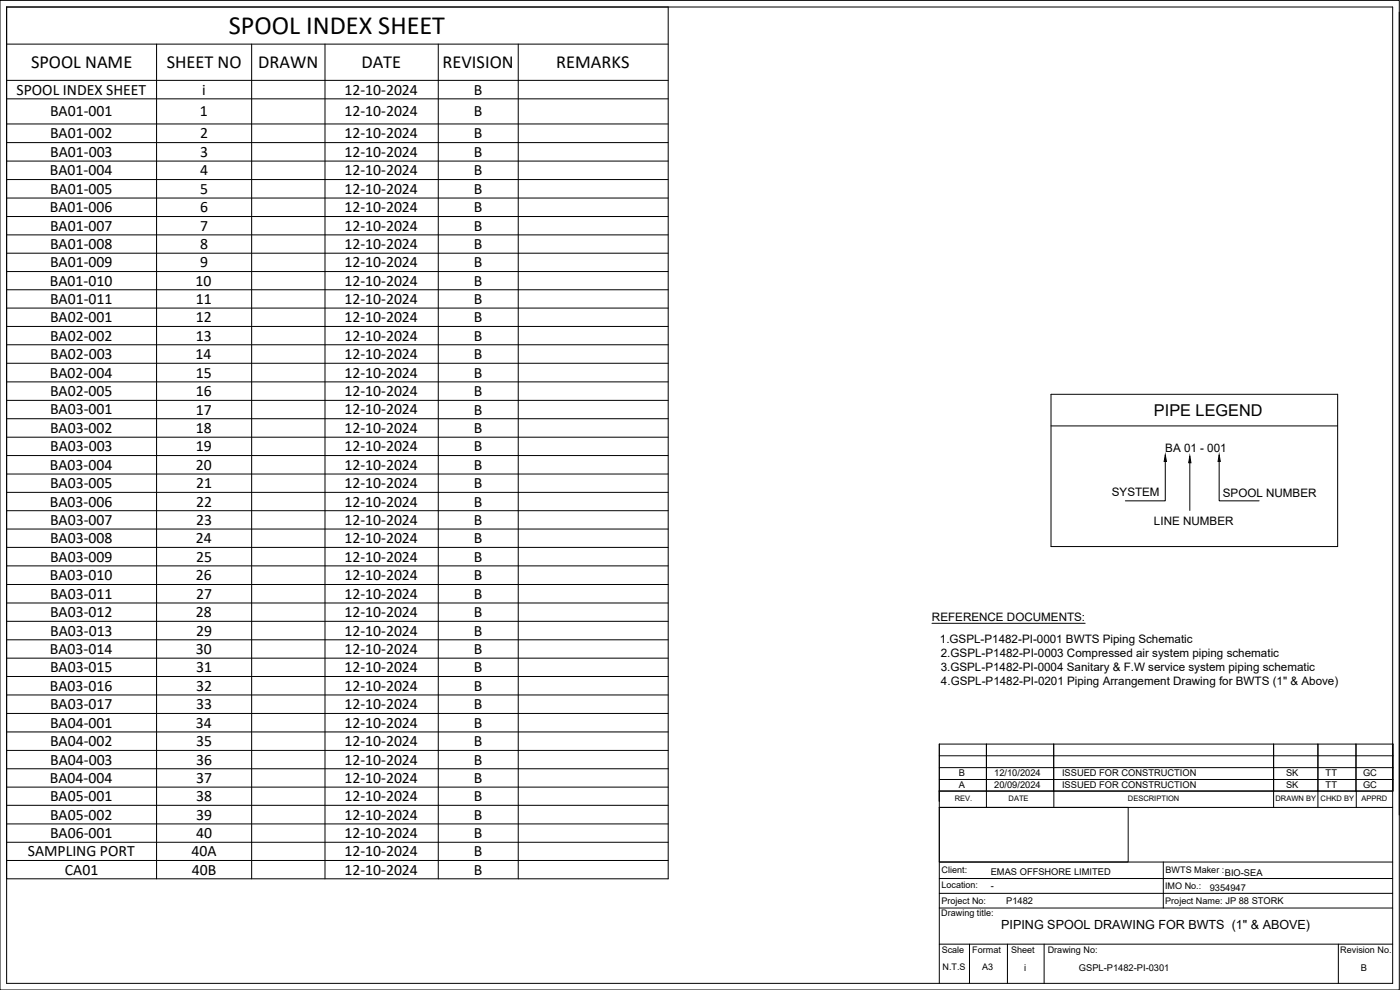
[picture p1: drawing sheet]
<svg xmlns="http://www.w3.org/2000/svg" width="420mm" height="297mm" viewBox="0 0 420 297" stroke-linecap="round" stroke-linejoin="round" font-family="sans-serif">
<defs><g id="words">
<text font-size="7.9" x="68.7" y="10.1">SPOOL INDEX SHEET</text>
<g font-size="5.5">
<text x="9.3" y="20.4">SPOOL NAME</text>
<text x="50" y="20.4">SHEET NO</text>
<text x="77.5" y="20.4">DRAWN</text>
<text x="108.5" y="20.4">DATE</text>
<text x="132.8" y="20.4">REVISION</text>
<text x="166.9" y="20.4">REMARKS</text>
</g>
<text font-size="4.9" x="346.3" y="124.9">PIPE LEGEND</text>
<g font-size="4.7">
<text x="5" y="28.4">SPOOL INDEX SHEET</text>
<text x="60.7" y="28.4">i</text>
<text x="103.4" y="28.4">12-10-2024</text>
<text x="142.2" y="28.4">B</text>
<text x="15" y="34.9">BA01-001</text>
<text x="60" y="35">1</text>
<text x="103.4" y="34.9">12-10-2024</text>
<text x="142.2" y="35">B</text>
<text x="15" y="41.5">BA01-002</text>
<text x="60.1" y="41.5">2</text>
<text x="103.4" y="41.5">12-10-2024</text>
<text x="142.2" y="41.5">B</text>
<text x="15.1" y="47.1">BA01-003</text>
<text x="60.1" y="47.1">3</text>
<text x="103.4" y="47.1">12-10-2024</text>
<text x="142.2" y="47.1">B</text>
<text x="15" y="52.6">BA01-004</text>
<text x="60.1" y="52.6">4</text>
<text x="103.4" y="52.6">12-10-2024</text>
<text x="142.2" y="52.6">B</text>
<text x="15" y="58.2">BA01-005</text>
<text x="60.1" y="58.2">5</text>
<text x="103.4" y="58.2">12-10-2024</text>
<text x="142.2" y="58.2">B</text>
<text x="15" y="63.7">BA01-006</text>
<text x="60" y="63.7">6</text>
<text x="103.4" y="63.7">12-10-2024</text>
<text x="142.2" y="63.7">B</text>
<text x="15" y="69.2">BA01-007</text>
<text x="60" y="69.2">7</text>
<text x="103.4" y="69.2">12-10-2024</text>
<text x="142.2" y="69.2">B</text>
<text x="15" y="74.7">BA01-008</text>
<text x="60.1" y="74.7">8</text>
<text x="103.4" y="74.7">12-10-2024</text>
<text x="142.2" y="74.7">B</text>
<text x="15" y="80.2">BA01-009</text>
<text x="60.1" y="80.2">9</text>
<text x="103.4" y="80.2">12-10-2024</text>
<text x="142.2" y="80.2">B</text>
<text x="15" y="85.7">BA01-010</text>
<text x="58.7" y="85.7">10</text>
<text x="103.4" y="85.7">12-10-2024</text>
<text x="142.2" y="85.7">B</text>
<text x="15" y="91.2">BA01-011</text>
<text x="58.8" y="91.2">11</text>
<text x="103.4" y="91.2">12-10-2024</text>
<text x="142.2" y="91.2">B</text>
<text x="15" y="96.7">BA02-001</text>
<text x="58.8" y="96.7">12</text>
<text x="103.4" y="96.7">12-10-2024</text>
<text x="142.2" y="96.7">B</text>
<text x="15" y="102.2">BA02-002</text>
<text x="15.1" y="107.7">BA02-003</text>
<text x="58.7" y="107.7">14</text>
<text x="58.8" y="102.2">13</text>
<text x="103.4" y="102.2">12-10-2024</text>
<text x="103.4" y="107.7">12-10-2024</text>
<text x="142.2" y="102.2">B</text>
<text x="142.2" y="107.7">B</text>
<text x="15" y="113.3">BA02-004</text>
<text x="58.8" y="113.3">15</text>
<text x="103.4" y="113.3">12-10-2024</text>
<text x="142.2" y="113.3">B</text>
<text x="15" y="118.9">BA02-005</text>
<text x="58.8" y="118.9">16</text>
<text x="103.4" y="118.9">12-10-2024</text>
<text x="142.2" y="118.9">B</text>
<text x="15" y="124.4">BA03-001</text>
<text x="58.8" y="124.4">17</text>
<text x="103.4" y="124.4">12-10-2024</text>
<text x="142.2" y="124.4">B</text>
<text x="15" y="129.9">BA03-002</text>
<text x="58.8" y="129.9">18</text>
<text x="103.4" y="129.9">12-10-2024</text>
<text x="142.2" y="129.9">B</text>
<text x="15.1" y="135.4">BA03-003</text>
<text x="58.8" y="135.4">19</text>
<text x="103.4" y="135.4">12-10-2024</text>
<text x="142.2" y="135.4">B</text>
<text x="15" y="141">BA03-004</text>
<text x="58.8" y="141">20</text>
<text x="103.4" y="141">12-10-2024</text>
<text x="142.2" y="141">B</text>
<text x="15" y="146.5">BA03-005</text>
<text x="58.8" y="146.5">21</text>
<text x="103.4" y="146.5">12-10-2024</text>
<text x="142.2" y="146.5">B</text>
<text x="15" y="152">BA03-006</text>
<text x="58.8" y="152">22</text>
<text x="103.4" y="152">12-10-2024</text>
<text x="142.2" y="152">B</text>
<text x="15" y="157.5">BA03-007</text>
<text x="58.9" y="157.5">23</text>
<text x="103.4" y="157.5">12-10-2024</text>
<text x="142.2" y="157.5">B</text>
<text x="15" y="163">BA03-008</text>
<text x="58.8" y="163">24</text>
<text x="103.4" y="163">12-10-2024</text>
<text x="142.2" y="163">B</text>
<text x="15" y="168.5">BA03-009</text>
<text x="58.8" y="168.5">25</text>
<text x="103.4" y="168.5">12-10-2024</text>
<text x="142.2" y="168.5">B</text>
<text x="15" y="174.1">BA03-010</text>
<text x="15" y="179.6">BA03-011</text>
<text x="58.8" y="174.1">26</text>
<text x="58.8" y="179.6">27</text>
<text x="103.4" y="174.1">12-10-2024</text>
<text x="103.4" y="179.6">12-10-2024</text>
<text x="142.2" y="174.1">B</text>
<text x="142.2" y="179.6">B</text>
<text x="15" y="185.2">BA03-012</text>
<text x="58.8" y="185.2">28</text>
<text x="103.4" y="185.2">12-10-2024</text>
<text x="142.2" y="185.2">B</text>
<text x="15.1" y="190.7">BA03-013</text>
<text x="58.8" y="190.7">29</text>
<text x="103.4" y="190.7">12-10-2024</text>
<text x="142.2" y="190.7">B</text>
<text x="15" y="196.2">BA03-014</text>
<text x="58.8" y="196.2">30</text>
<text x="103.4" y="196.2">12-10-2024</text>
<text x="142.2" y="196.2">B</text>
<text x="15" y="201.7">BA03-015</text>
<text x="58.9" y="201.7">31</text>
<text x="103.4" y="201.7">12-10-2024</text>
<text x="142.2" y="201.7">B</text>
<text x="15" y="207.2">BA03-016</text>
<text x="58.9" y="207.2">32</text>
<text x="103.4" y="207.2">12-10-2024</text>
<text x="142.2" y="207.2">B</text>
<text x="15" y="212.8">BA03-017</text>
<text x="58.9" y="212.8">33</text>
<text x="103.4" y="212.8">12-10-2024</text>
<text x="142.2" y="212.8">B</text>
<text x="15" y="218.3">BA04-001</text>
<text x="58.8" y="218.3">34</text>
<text x="103.4" y="218.3">12-10-2024</text>
<text x="142.2" y="218.3">B</text>
<text x="15" y="223.9">BA04-002</text>
<text x="58.9" y="223.9">35</text>
<text x="103.4" y="223.9">12-10-2024</text>
<text x="142.2" y="223.9">B</text>
<text x="15.1" y="229.4">BA04-003</text>
<text x="58.8" y="229.4">36</text>
<text x="103.4" y="229.4">12-10-2024</text>
<text x="142.2" y="229.4">B</text>
<text x="15" y="234.9">BA04-004</text>
<text x="58.8" y="234.9">37</text>
<text x="103.4" y="234.9">12-10-2024</text>
<text x="142.2" y="234.9">B</text>
<text x="15" y="240.4">BA05-001</text>
<text x="15" y="245.9">BA05-002</text>
<text x="58.8" y="240.4">38</text>
<text x="58.8" y="245.9">39</text>
<text x="103.4" y="240.4">12-10-2024</text>
<text x="103.4" y="245.9">12-10-2024</text>
<text x="142.2" y="240.4">B</text>
<text x="142.2" y="245.9">B</text>
<text x="15" y="251.4">BA06-001</text>
<text x="58.9" y="251.4">40</text>
<text x="103.4" y="251.4">12-10-2024</text>
<text x="142.2" y="251.4">B</text>
<text x="8.3" y="256.9">SAMPLING PORT</text>
<text x="57.5" y="256.9">40A</text>
<text x="103.4" y="256.9">12-10-2024</text>
<text x="142.2" y="256.9">B</text>
<text x="19.5" y="262.5">CA01</text>
<text x="57.6" y="262.5">40B</text>
<text x="103.4" y="262.5">12-10-2024</text>
<text x="142.2" y="262.5">B</text>
</g>
<text font-size="3.8" x="300.5" y="278.9">PIPING SPOOL DRAWING FOR BWTS (1&quot; &amp; ABOVE)</text>
<g font-size="3.5">
<text x="349.7" y="135.7">BA 01 - 001</text>
<text x="333.7" y="148.9">SYSTEM</text>
<text x="367" y="149.2">SPOOL NUMBER</text>
<text x="346.3" y="157.6">LINE NUMBER</text>
<text x="279.7" y="186.3">REFERENCE DOCUMENTS:</text>
<text x="282.1" y="192.8">1.GSPL-P1482-PI-0001 BWTS Piping Schematic</text>
<text x="282.4" y="197">2.GSPL-P1482-PI-0003 Compressed air system piping schematic</text>
<text x="282.3" y="201.2">3.GSPL-P1482-PI-0004 Sanitary &amp; F.W service system piping schematic</text>
<text x="282.4" y="205.4">4.GSPL-P1482-PI-0201 Piping Arrangement Drawing for BWTS (1&quot; &amp; Above)</text>
</g>
<g font-size="2.8">
<text x="287.8" y="232.9">B</text>
<text x="298.4" y="232.9">12/10/2024</text>
<text x="318.7" y="232.9">ISSUED FOR CONSTRUCTION</text>
<text x="386" y="232.9">SK</text>
<text x="397.8" y="232.9">TT</text>
<text x="409.1" y="232.9">GC</text>
<text x="287.8" y="236.5">A</text>
<text x="298.4" y="236.5">20/09/2024</text>
<text x="318.7" y="236.5">ISSUED FOR CONSTRUCTION</text>
<text x="386" y="236.5">SK</text>
<text x="397.8" y="236.5">TT</text>
<text x="409.1" y="236.5">GC</text>
<text x="297.3" y="262.5">EMAS OFFSHORE LIMITED</text>
<text x="367.6" y="262.7">BIO-SEA</text>
<text x="297.3" y="266.7">-</text>
<text x="363.1" y="267.2">9354947</text>
<text x="302" y="271.4">P1482</text>
<text x="307.3" y="291.3">i</text>
<text x="323.8" y="291.3">GSPL-P1482-PI-0301</text>
<text x="408.4" y="291.2">B</text>
</g>
<g font-size="2.7">
<text x="282.6" y="262">Client:</text>
<text x="349.8" y="261.9">BWTS Maker :</text>
<text x="282.5" y="266.5">Location:</text>
<text x="349.7" y="266.8">IMO No.:</text>
<text x="282.5" y="274.9">Drawing title:</text>
<text x="282.5" y="271.1">Project No:</text>
<text x="349.7" y="271.1">Project Name: JP 88 STORK</text>
<text x="282.6" y="286.1">Scale</text>
<text x="291.8" y="286.1">Format</text>
<text x="303.4" y="286.1">Sheet</text>
<text x="314.5" y="286.1">Drawing No:</text>
<text x="402.3" y="286.1">Revision No.</text>
<text x="282.9" y="291">N.T.S</text>
<text x="294.7" y="291">A3</text>
</g>
<g font-size="2.3">
<text x="286.6" y="240.4">REV.</text>
<text x="302.7" y="240.4">DATE</text>
<text x="338.5" y="240.4">DESCRIPTION</text>
<text x="382.8" y="240.4">DRAWN BY</text>
<text x="396.3" y="240.4">CHKD BY</text>
<text x="408.6" y="240.4">APPRD</text>
</g>
</g></defs>
<!-- layer: SymbolsOnDrawingSheet -->
<g fill="none" stroke="#000" stroke-width=".3">
<path d="M0 .1h419.9v296.9h-419.9zM2 2.1h416v292.9h-416zM419.9 3.6v240.9M281.9 237.4h136.2v-14.1h-136.2v71.7M281.9 233.9h136.2M281.9 230.3h136.2M281.9 226.8h136.2M281.9 237.3h136.1M296 223.3v19M316.2 223.3l.1 19M382.2 223.3v19M395.5 223.3v19"/>
<path d="M407 223.3v14.1M407 237.3v5M281.9 242.3h136.1M281.9 258.6h136.1M349.1 258.6v13.8M281.9 268h136.1M281.9 263.6h136.1M281.9 272.4h136.1M281.9 283.3h136.1M291 283.3v11.7M302.3 283.3v11.7M313.4 283.3v11.7"/>
<path d="M401.7 283.3v11.7"/>
</g>
<!-- layer: I_PartNumbers -->
<path d="M156.9 168.2v6.2" fill="none" stroke="#fff" stroke-width=".3"/>
<path d="M156.9 174.4h6.2v-6.2zM156.9 168.2h6.2l-6.2 6.2z" fill="#fff" stroke="#fff" stroke-width=".3"/>
<!-- layer: Text -->
<g fill="none" stroke="#000" stroke-width=".3">
<path d="M2 2.1h198.5v261.6h-198.5zM2 13.2h198.5M47 13.2v250.5M75.5 13.2v250.5M97.5 13.2v250.5M131.5 13.2v250.5M155.5 13.2v250.5M2 24.1h198.5M2 29.7h198.5M2 37.2h198.5M2 42.8h198.5M2 48.3h198.5"/>
<path d="M2 53.9h198.5M2 59.4h198.5M2 65h198.5M2 70.5h198.5M2 76h198.5M2 81.5h198.5M2 86.9h198.5M2 92.4h198.5M2 97.9h198.5M2 103.4h198.5M2 109h198.5M2 114.6h198.5"/>
<path d="M2 120.1h198.5M2 125.6h198.5M2 131.2h198.5M2 136.7h198.5M2 142.2h198.5M2 147.7h198.5M2 153.2h198.5M2 158.7h198.5M2 164.2h198.5M2 169.8h198.5M2 175.4h198.5M2 180.9h198.5"/>
<path d="M2 186.4h198.5M2 192h198.5M2 197.5h198.5M279.7 187h46M2 203h198.5M2 208.5h198.5M2 214.1h198.5M2 219.6h198.5M2 225.2h198.5M2 230.7h198.5M2 236.2h198.5M2 241.6h198.5"/>
<path d="M2 247.2h198.5M2 252.7h198.5M2 258.2h198.5"/>
</g>
<!-- layer: 0 -->
<path d="M315.4 118.3h86v45.7h-86zM315.4 127.8h86M349.7 138.5v11.8h-12M357.1 138.8v14.3M365.9 138.5v11.8h12M281.9 242.3h56.7v16.3h-56.7z" fill="none" stroke="#000" stroke-width=".3"/>
<path d="M349.7 136.5l.4 2h-.7zM357.1 136.8l.3 2h-.7zM365.9 136.5l.3 2h-.7z" fill="#000" stroke="#000" stroke-width=".3"/>
<!-- layer: FramesFromTables -->
<path d="M418 223.3v14.1" fill="none" stroke="#000" stroke-width=".3"/>
<use href="#words"/>
</svg>
